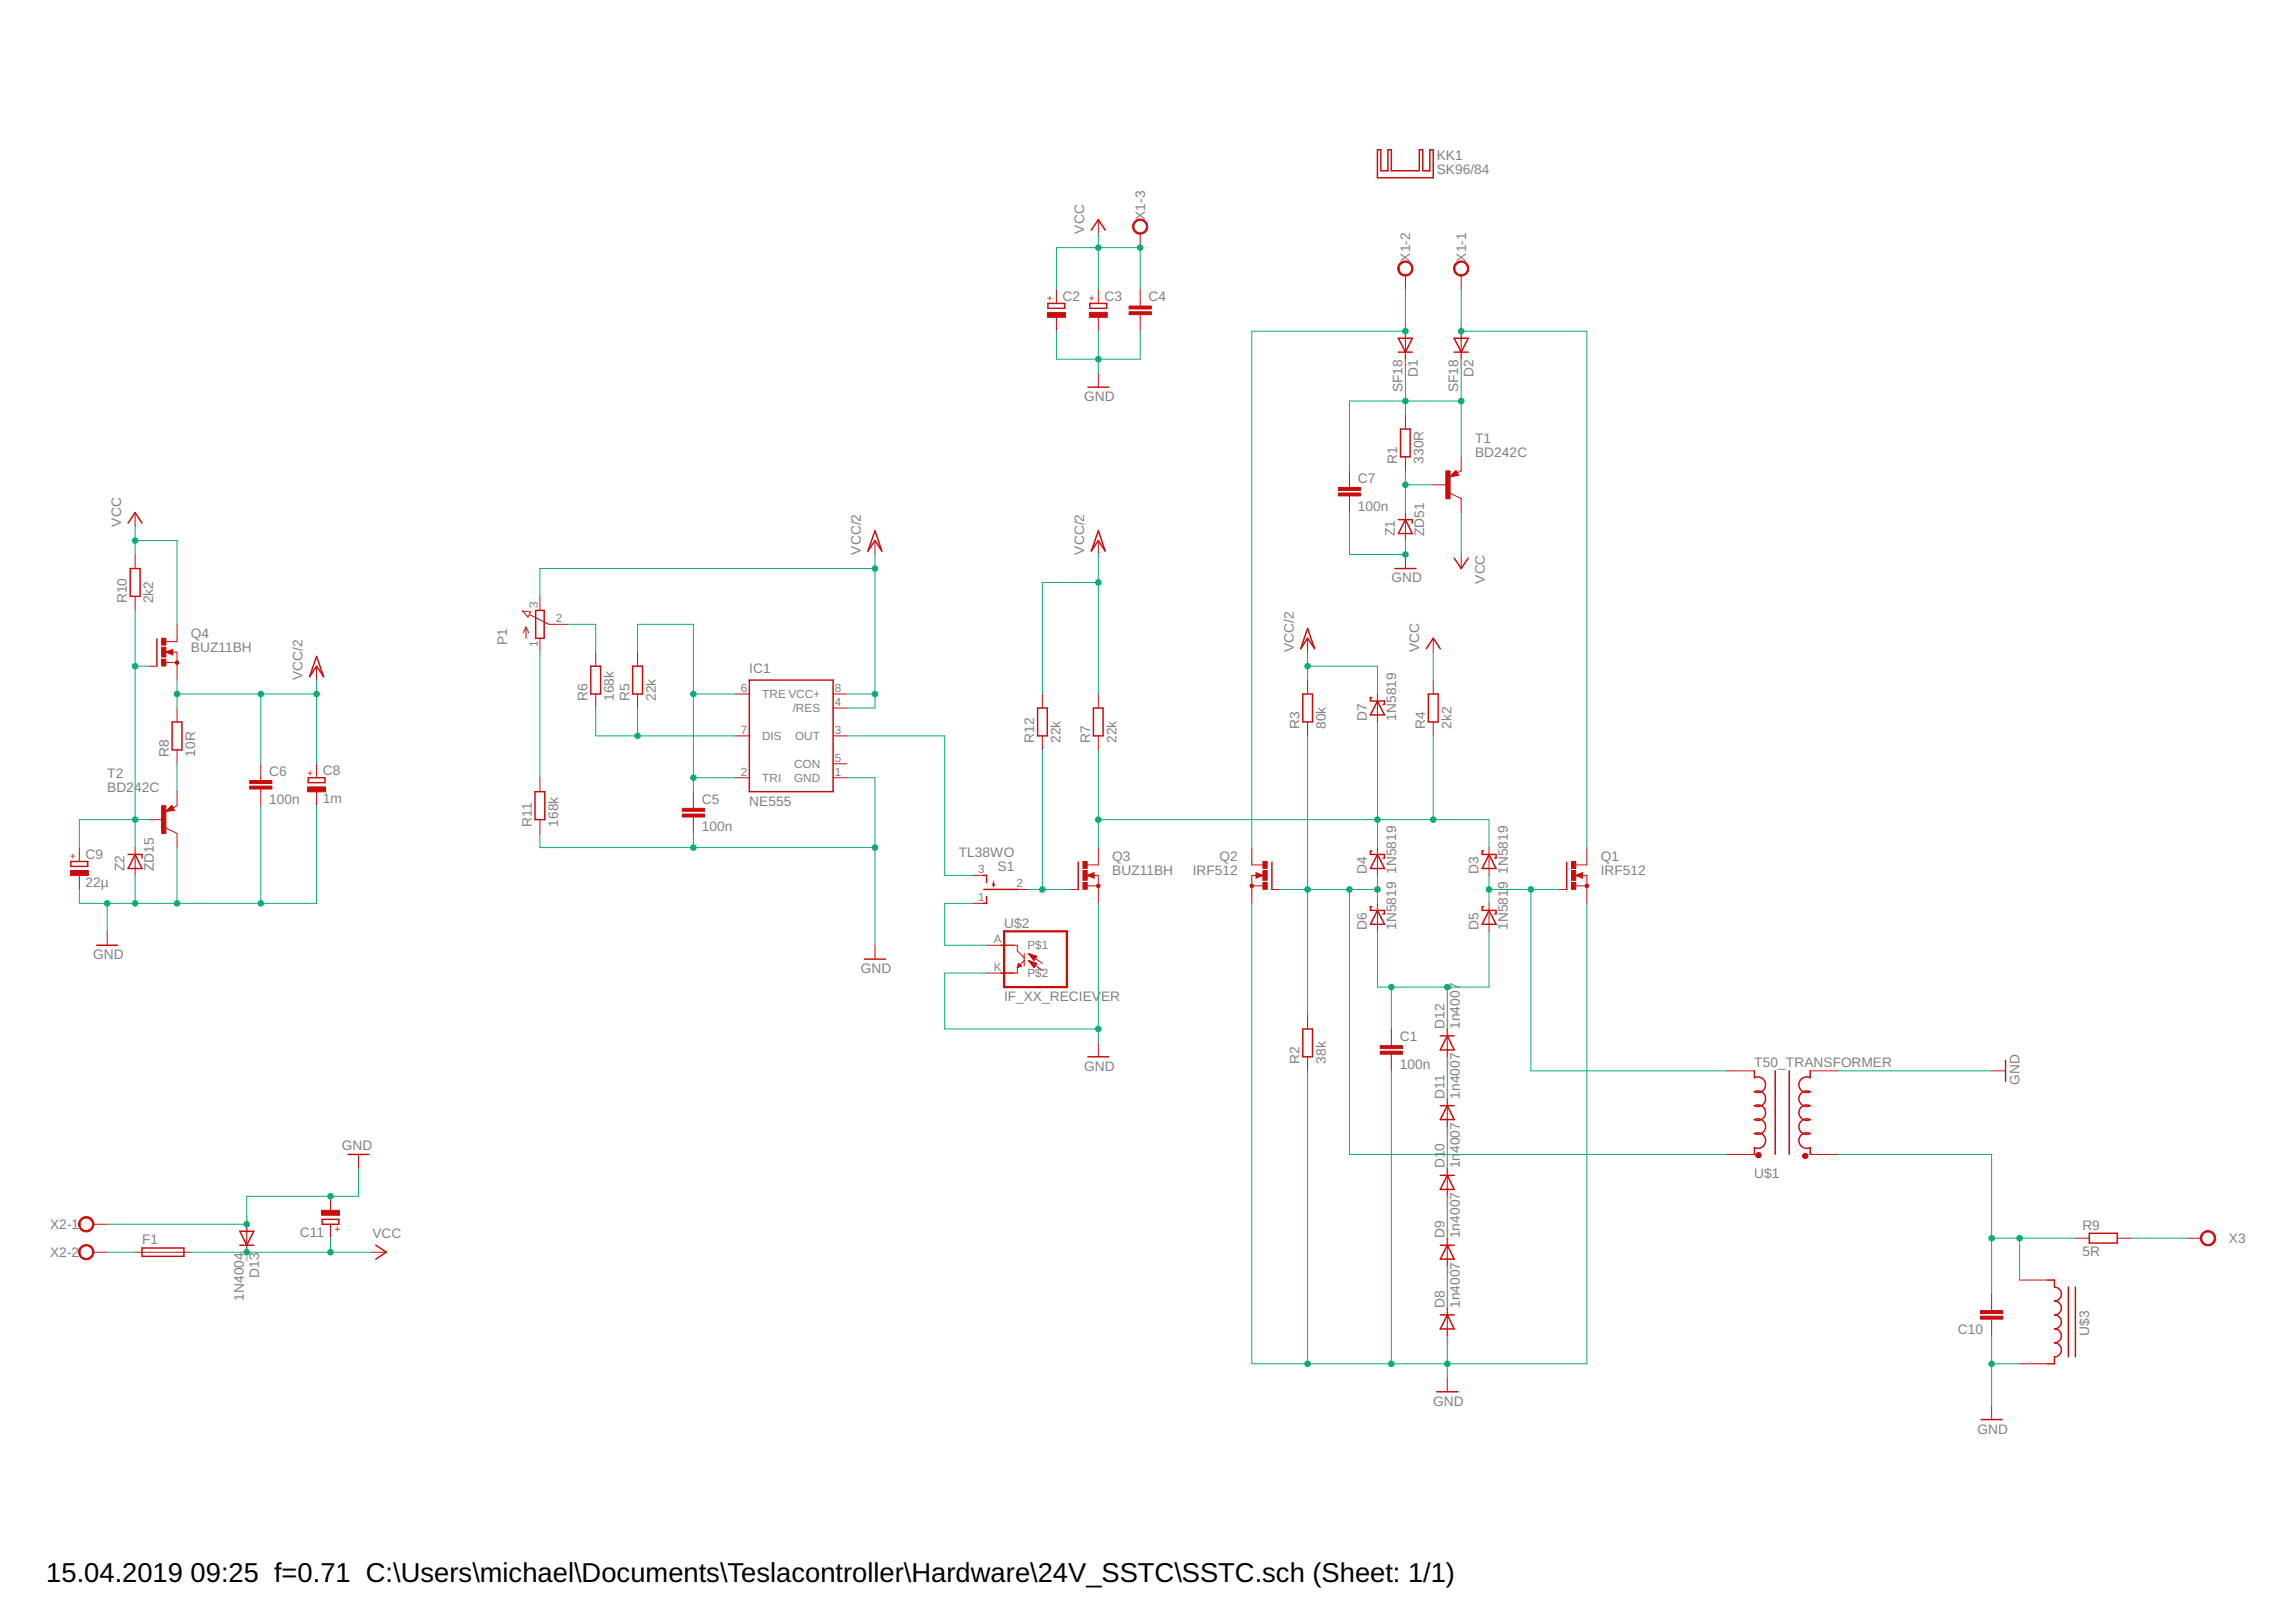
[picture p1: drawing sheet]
<svg xmlns="http://www.w3.org/2000/svg" width="297mm" height="210mm" viewBox="0 0 297 210" stroke-linecap="round" stroke-linejoin="round" font-family="sans-serif">
<defs><g id="words">
<g font-size="3.5">
<text x="6" y="204.7">15.04.2019</text>
<text x="24.7" y="204.7">09:25 f=0.71 C:\Users\michael\Documents\Teslacontroller\Hardware\24V_SSTC\SSTC.sch (Sheet: 1/1)</text>
</g>
<g font-size="1.8" fill="#808080">
<text x="185.9" y="22.6">SK96/84</text>
<text x="185.9" y="20.8">KK1</text>
<text x="148.1" y="28.4" transform="rotate(-90 148.1 28.4)">X1-3</text>
<text x="140.3" y="30.2" transform="rotate(-90 140.3 30.2)">VCC</text>
<text x="182.4" y="33.8" transform="rotate(-90 182.4 33.8)">X1-2</text>
<text x="189.7" y="33.8" transform="rotate(-90 189.7 33.8)">X1-1</text>
<text x="137.5" y="38.9">C2</text>
<text x="142.9" y="38.9">C3</text>
<text x="148.6" y="39">C4</text>
<text x="140.3" y="51.9">GND</text>
<text x="181.4" y="50.7" transform="rotate(-90 181.4 50.7)">SF18</text>
<text x="183.4" y="48.8" transform="rotate(-90 183.4 48.8)">D1</text>
<text x="188.7" y="50.7" transform="rotate(-90 188.7 50.7)">SF18</text>
<text x="190.6" y="48.8" transform="rotate(-90 190.6 48.8)">D2</text>
<text x="190.8" y="59.1">BD242C</text>
<text x="190.8" y="57.3">T1</text>
<text x="175.7" y="62.5">C7</text>
<text x="180.7" y="60" transform="rotate(-90 180.7 60)">R1</text>
<text x="184.2" y="60" transform="rotate(-90 184.2 60)">330R</text>
<text x="15.7" y="68.1" transform="rotate(-90 15.7 68.1)">VCC</text>
<text x="111.4" y="71.8" transform="rotate(-90 111.4 71.8)">VCC/2</text>
<text x="140.3" y="71.8" transform="rotate(-90 140.3 71.8)">VCC/2</text>
<text x="175.7" y="66.1">100n</text>
<text x="180.5" y="69.4" transform="rotate(-90 180.5 69.4)">Z1</text>
<text x="184.3" y="69.4" transform="rotate(-90 184.3 69.4)">ZD51</text>
<text x="180" y="75.4">GND</text>
<text x="192.1" y="75.5" transform="rotate(-90 192.1 75.5)">VCC</text>
<text x="16.4" y="78.1" transform="rotate(-90 16.4 78.1)">R10</text>
<text x="19.8" y="78.1" transform="rotate(-90 19.8 78.1)">2k2</text>
<text x="24.7" y="82.6">Q4</text>
<text x="65.6" y="83.5" transform="rotate(-90 65.6 83.5)">P1</text>
<text x="24.7" y="84.4">BUZ11BH</text>
<text x="39.1" y="88" transform="rotate(-90 39.1 88)">VCC/2</text>
<text x="96.9" y="87.1">IC1</text>
<text x="167.4" y="84.4" transform="rotate(-90 167.4 84.4)">VCC/2</text>
<text x="183.6" y="84.4" transform="rotate(-90 183.6 84.4)">VCC</text>
<text x="76" y="90.7" transform="rotate(-90 76 90.7)">R6</text>
<text x="79.4" y="90.7" transform="rotate(-90 79.4 90.7)">168k</text>
<text x="81.4" y="90.7" transform="rotate(-90 81.4 90.7)">R5</text>
<text x="84.8" y="90.7" transform="rotate(-90 84.8 90.7)">22k</text>
<text x="168.1" y="94.3" transform="rotate(-90 168.1 94.3)">R3</text>
<text x="171.5" y="94.3" transform="rotate(-90 171.5 94.3)">80k</text>
<text x="176.8" y="93.2" transform="rotate(-90 176.8 93.2)">D7</text>
<text x="180.6" y="93.2" transform="rotate(-90 180.6 93.2)">1N5819</text>
<text x="184.4" y="94.3" transform="rotate(-90 184.4 94.3)">R4</text>
<text x="187.8" y="94.3" transform="rotate(-90 187.8 94.3)">2k2</text>
<text x="13.9" y="100.7">T2</text>
<text x="21.8" y="97.9" transform="rotate(-90 21.8 97.9)">R8</text>
<text x="25.2" y="97.9" transform="rotate(-90 25.2 97.9)">10R</text>
<text x="34.8" y="100.4">C6</text>
<text x="41.8" y="100.3">C8</text>
<text x="133.8" y="96.1" transform="rotate(-90 133.8 96.1)">R12</text>
<text x="137.2" y="96.1" transform="rotate(-90 137.2 96.1)">22k</text>
<text x="141" y="96.1" transform="rotate(-90 141 96.1)">R7</text>
<text x="144.4" y="96.1" transform="rotate(-90 144.4 96.1)">22k</text>
<text x="13.9" y="102.5">BD242C</text>
<text x="34.8" y="104">100n</text>
<text x="41.8" y="103.9">1m</text>
<text x="68.8" y="107" transform="rotate(-90 68.8 107)">R11</text>
<text x="72.2" y="107" transform="rotate(-90 72.2 107)">168k</text>
<text x="90.8" y="107.6">100n</text>
<text x="90.8" y="104">C5</text>
<text x="96.9" y="104.3">NE555</text>
<text x="11.1" y="111.1">C9</text>
<text x="16.1" y="112.7" transform="rotate(-90 16.1 112.7)">Z2</text>
<text x="19.9" y="112.7" transform="rotate(-90 19.9 112.7)">ZD15</text>
<text x="124" y="110.9">TL38WO</text>
<text x="129.1" y="112.8">S1</text>
<text x="143.9" y="113.3">BUZ11BH</text>
<text x="143.9" y="111.5">Q3</text>
<text x="154.3" y="113.3">IRF512</text>
<text x="157.8" y="111.5">Q2</text>
<text x="176.8" y="113.1" transform="rotate(-90 176.8 113.1)">D4</text>
<text x="180.6" y="113.1" transform="rotate(-90 180.6 113.1)">1N5819</text>
<text x="191.3" y="113.1" transform="rotate(-90 191.3 113.1)">D3</text>
<text x="195.1" y="113.1" transform="rotate(-90 195.1 113.1)">1N5819</text>
<text x="207.1" y="113.3">IRF512</text>
<text x="207.1" y="111.5">Q1</text>
<text x="11.1" y="114.8">22µ</text>
<text x="195.1" y="115.1" transform="rotate(-90 195.1 115.1)">9</text>
<text x="12.1" y="124.1">GND</text>
<text x="111.4" y="125.9">GND</text>
<text x="129.9" y="120.1">U$2</text>
<text x="176.8" y="120.3" transform="rotate(-90 176.8 120.3)">D6</text>
<text x="180.6" y="120.3" transform="rotate(-90 180.6 120.3)">1N5819</text>
<text x="191.3" y="120.3" transform="rotate(-90 191.3 120.3)">D5</text>
<text x="195.1" y="120.3" transform="rotate(-90 195.1 120.3)">1N581</text>
<text x="129.9" y="129.5">IF_XX_RECIEV</text>
<text x="142.4" y="129.5">ER</text>
<text x="168.1" y="137.7" transform="rotate(-90 168.1 137.7)">R2</text>
<text x="171.5" y="137.7" transform="rotate(-90 171.5 137.7)">38k</text>
<text x="181.1" y="134.7">C1</text>
<text x="186.9" y="133.2" transform="rotate(-90 186.9 133.2)">D12</text>
<text x="188.9" y="133.2" transform="rotate(-90 188.9 133.2)">1n4007</text>
<text x="140.3" y="138.6">GND</text>
<text x="181.1" y="138.3">100n</text>
<text x="186.9" y="142.2" transform="rotate(-90 186.9 142.2)">D11</text>
<text x="188.9" y="142.2" transform="rotate(-90 188.9 142.2)">1n4007</text>
<text x="227" y="138">T50_TRANSFORMER</text>
<text x="261.3" y="140.4" transform="rotate(-90 261.3 140.4)">GND</text>
<text x="44.2" y="148.9">GND</text>
<text x="186.9" y="148.9" transform="rotate(-90 186.9 148.9)">0</text>
<text x="188.9" y="149.2" transform="rotate(-90 188.9 149.2)">4007</text>
<text x="186.9" y="151.2" transform="rotate(-90 186.9 151.2)">D1</text>
<text x="188.9" y="151.2" transform="rotate(-90 188.9 151.2)">1n</text>
<text x="227" y="152.5">U$1</text>
<text x="6.5" y="159.1">X2-1</text>
<text x="18.4" y="161">F1</text>
<text x="38.8" y="160">C11</text>
<text x="48.2" y="160.2">VCC</text>
<text x="186.9" y="160.2" transform="rotate(-90 186.9 160.2)">D9</text>
<text x="188.9" y="160.2" transform="rotate(-90 188.9 160.2)">1n4007</text>
<text x="269.4" y="159.2">R9</text>
<text x="288.4" y="160.9">X3</text>
<text x="6.5" y="162.7">X2-2</text>
<text x="33.5" y="165.3" transform="rotate(-90 33.5 165.3)">D13</text>
<text x="269.4" y="162.6">5R</text>
<text x="31.6" y="168.3" transform="rotate(-90 31.6 168.3)">1N4004</text>
<text x="186.9" y="169.3" transform="rotate(-90 186.9 169.3)">D8</text>
<text x="188.9" y="169.3" transform="rotate(-90 188.9 169.3)">1n4007</text>
<text x="253.3" y="172.6">C10</text>
<text x="270.3" y="172.9" transform="rotate(-90 270.3 172.9)">U$3</text>
<text x="185.4" y="181.9">GND</text>
<text x="255.9" y="185.5">GND</text>
</g>
<g font-size="1.5" fill="#808080">
<text x="69.6" y="83.7" transform="rotate(-90 69.6 83.7)">1</text>
<text x="69.6" y="78.7" transform="rotate(-90 69.6 78.7)">3</text>
<text x="71.9" y="80.5">2</text>
<text x="95.8" y="89.6">6</text>
<text x="108" y="89.6">8</text>
<text x="95.8" y="95">7</text>
<text x="98.6" y="90.4">TRE VCC+</text>
<text x="98.6" y="95.8">DIS</text>
<text x="102.6" y="92.2">/RES</text>
<text x="102.9" y="95.8">OUT</text>
<text x="108" y="95">3</text>
<text x="108" y="91.4">4</text>
<text x="95.8" y="100.4">2</text>
<text x="98.6" y="101.2">TRI</text>
<text x="102.7" y="101.2">GND</text>
<text x="102.7" y="99.4">CON</text>
<text x="108" y="100.4">1</text>
<text x="108" y="98.6">5</text>
<text x="126.5" y="113">3</text>
<text x="126.5" y="116.6">1</text>
<text x="131.5" y="114.8">2</text>
<text x="128.6" y="122.1">A</text>
<text x="128.6" y="125.7">K</text>
<text x="132.9" y="122.9">P$1</text>
<text x="132.9" y="126.5">P$2</text>
</g>
<g font-size="1.3" fill="#c90d0c">
<text x="136.3" y="39" transform="rotate(-90 136.3 39)">+</text>
<text x="141.7" y="39" transform="rotate(-90 141.7 39)">+</text>
<text x="40.5" y="100.4" transform="rotate(-90 40.5 100.4)">+</text>
<text x="9.8" y="111.2" transform="rotate(-90 9.8 111.2)">+</text>
<text x="44.1" y="159.5" transform="rotate(-90 44.1 159.5)">+</text>
</g>
<g font-size=".4" fill="#ffba08">
<text x="182" y="47.7" transform="rotate(-90 182 47.7)">SpiceOrder 2</text>
<text x="182" y="44.1" transform="rotate(-90 182 44.1)">SpiceOrder 1</text>
<text x="189.2" y="47.7" transform="rotate(-90 189.2 47.7)">SpiceOrder 2</text>
<text x="189.2" y="44.1" transform="rotate(-90 189.2 44.1)">SpiceOrder 1</text>
<text x="187.4" y="138" transform="rotate(-90 187.4 138)">SpiceOrder 1</text>
<text x="187.4" y="134.4" transform="rotate(-90 187.4 134.4)">SpiceOrder 2</text>
<text x="187.4" y="143.4" transform="rotate(-90 187.4 143.4)">SpiceOrder 2</text>
<text x="187.4" y="147" transform="rotate(-90 187.4 147)">SpiceOrder 1</text>
<text x="187.4" y="152.4" transform="rotate(-90 187.4 152.4)">SpiceOrder 2</text>
<text x="32.1" y="159.6" transform="rotate(-90 32.1 159.6)">SpiceOrder 1</text>
<text x="187.4" y="161.4" transform="rotate(-90 187.4 161.4)">SpiceOrder 2</text>
<text x="187.4" y="156" transform="rotate(-90 187.4 156)">SpiceOrder 1</text>
<text x="32.1" y="163.2" transform="rotate(-90 32.1 163.2)">SpiceOrder 2</text>
<text x="187.4" y="165.1" transform="rotate(-90 187.4 165.1)">SpiceOrder 1</text>
<text x="187.4" y="170.5" transform="rotate(-90 187.4 170.5)">SpiceOrder 2</text>
<text x="187.4" y="174.1" transform="rotate(-90 187.4 174.1)">SpiceOrder 1</text>
</g>
</g></defs>
<g fill="none" stroke="#c90d0c" stroke-width=".19">
<path d="M178.2 19.4h.4v2.7h1v-2.7h.4v2.7h3.6v-2.7h.5v2.7h.9v-2.7h.4v3.6h-7.2zM135.6 39.3h2.2v.6h-2.2zM141 39.3h2.2v.6h-2.2zM141.2 29.8l.9-1.4 .9 1.4M140.7 50.1h2.7M180.9 43.8h1.8l-.9 1.8zM180.9 45.6h1.8M181.2 55.5h1.2v3.6h-1.2zM188.1 45.6h1.8M188.1 43.8h1.8l-.9 1.8zM16.6 67.7l.9-1.4 .9 1.4M16.8 73.6h1.3v3.6h-1.3z"/>
<path d="M69.3 79h1.1v3.6h-1.1zM113.2 68.7l.9 2.6-.9-1.3-.9 1.3zM142.1 68.7l.9 2.6-.9-1.3-.9 1.3zM180.5 73.6h2.7M180.9 67.2h1.8v.5M181.8 67.2l.9 1.8h-1.8zM188.1 72.2l.9 1.4 .9-1.4M188.3 61.4h-.3l.3-.2 .2 .3-.7 .1 .5-.6 .3 .5M20.3 82.7v3.5M22.3 93.4h1.2v3.6h-1.2zM41 84.9l.9 2.7-.9-1.4-1 1.4zM76.4 86.2h1.3v3.6h-1.3z"/>
<path d="M81.9 86.2h1.2v3.6h-1.2zM96.9 88h10.9v14.4h-10.9zM134.2 91.6h1.3v3.6h-1.3zM141.5 91.6h1.2v3.6h-1.2zM168.6 89.8h1.2v3.6h-1.2zM169.2 81.3l.9 2.6-.9-1.3-.9 1.3zM177.5 90.3h-.2v.4h1.8v.5h-.2M178.2 90.7l.9 1.8h-1.8zM184.5 83.9l.9-1.3 .9 1.3M184.8 89.8h1.3v3.6h-1.3zM9.2 111.5h2.1v.6h-2.1zM16.6 110.6h1.8v.4"/>
<path d="M17.5 110.6l.9 1.8h-1.8zM22.2 104.7h-.3l.3-.2 .2 .3-.8 .1 .6-.5 .2 .4M39.9 100.6h2.1v.7h-2.1zM69.2 102.4h1.3v3.7h-1.3zM127.2 113.3h.4v.9M127.3 115.1h4.4M127.6 116v.9h-.4M139.5 111.6v3.5M164.5 111.6v3.5M177.5 110.1h-.2v.5h1.8v.4h-.2M177.5 117.3h-.2v.5h1.8v.5h-.2M178.2 110.6l.9 1.8h-1.8z"/>
<path d="M178.2 117.8l.9 1.8h-1.8zM191.9 110.1h-.2v.5h1.8v.4h-.1M191.9 117.3h-.2v.5h1.8v.5h-.1M192.6 110.6l.9 1.8h-1.8zM192.6 117.8l.9 1.8h-1.8zM202.7 111.6v3.5M12.5 122.3h2.7M111.8 124.1h2.8M140.7 136.8h2.7M168.6 133.2h1.2v3.6h-1.2zM186.3 134h1.8M187.2 134l.9 1.9h-1.8z"/>
<path d="M227 138.6v.9a1.01 1.01 0 0 1 1.4 .9 1.01 1.01 0 0 1-1.4 .9 1 1 0 0 1 1.4 .9 1 1 0 0 1-1.4 .9 1 1 0 0 1 1.4 .9 1 1 0 0 1-1.4 .9 1 1 0 0 1 1.4 .9 1 1 0 0 1-1.4 .9 1.01 1.01 0 0 1 1.4 .9 1.01 1.01 0 0 1-1.4 .9v.9M229.7 138.6v10.8M231.5 138.6v10.8M234.2 138.6v.9a1.02 1.02 0 0 0-1.5 .9 1.02 1.02 0 0 0 1.5 .9 1.01 1.01 0 0 0-1.5 .9 1.01 1.01 0 0 0 1.5 .9 1.01 1.01 0 0 0-1.5 .9 1.01 1.01 0 0 0 1.5 .9 1.01 1.01 0 0 0-1.5 .9 1.01 1.01 0 0 0 1.5 .9 1.02 1.02 0 0 0-1.5 .9 1.02 1.02 0 0 0 1.5 .9v.9M259.5 137.2v2.7M31 159.3h1.8l-.9 1.8zM41.7 157.8h2.1v.6h-2.1zM45 149.4h2.7M186.3 152.1h1.8M186.3 143.1h1.8M187.2 152.1l.9 1.8h-1.8zM187.2 143.1l.9 1.8h-1.8z"/>
<path d="M270.3 159.6h3.6v1.3h-3.6zM18.4 161.5h5.4v1.1h-5.4zM31 161.1h1.8M48.6 161.1l1.4 1-1.4 .8M186.3 170.2h1.8M186.3 161.1h1.8M187.2 170.2l.9 1.8h-1.8zM187.2 161.1l.9 1.8h-1.8zM264.9 165.7h.9v.9a.9 .9 0 0 1 .9 .9 .9 .9 0 0 1-.9 .9 .9 .9 0 0 1 .9 .9 .9 .9 0 0 1-.9 .9 .91 .91 0 0 1 .9 .9 .91 .91 0 0 1-.9 .9 .9 .9 0 0 1 .9 .9 .9 .9 0 0 1-.9 .9 .9 .9 0 0 1 .9 .9 .9 .9 0 0 1-.9 .9v.9h-.9M267.6 166.6v9M268.5 166.6v9M185.9 180.1h2.7"/>
<path d="M256.3 183.7h2.7"/>
</g>
<g fill="none" stroke="#c90d0c" stroke-width=".13">
<path d="M136.7 37.4v1.9M142.1 28.4v1.8M142.1 37.4v1.9M147.5 30.2v1.8M147.5 37.4v2.2M181.8 35.6v1.8M189 35.6v1.8M136.7 41.1v1.8M142.1 41.1v1.8M142.1 48.3v1.8M147.5 40.7v2.2M181.8 42.9v3.6"/>
<path d="M181.8 53.7v1.8M181.8 59.1v1.8M189 42.9v3.6M189 59.1v1.8l-.5 .3M17.5 66.3v1.9M17.5 71.8v1.8M17.5 77.2v1.8M67.6 79.1l1 .1-.3 .7zM68.5 79.5l2.5 1.3h2.5M69.8 77.2v1.8M113.2 70v1.8M142.1 70v1.8"/>
<path d="M174.6 60.9v2.2M174.6 64.2v2.1M181.8 66.3v3.7M181.8 71.8v1.8M185.4 62.7h1.8M187.6 63.8l1.4 .7v1.8M188.4 60.9l.3 .6-1.1 .2zM189 71.8v1.8M19.3 86.2h1M21.4 85.7h1.5M21.4 84.4l1-.4v.8zM22.3 84.4h.6v3.6"/>
<path d="M22.9 80.8v2.2h-1.4M22.9 91.6v1.8M22.9 97v1.8M33.7 98.8v2.2M41 86.2v1.8M41 98.8v1.8M68.1 81.2v1.4M68.1 81.2l-.4 .7M68.1 81.2l.3 .7M69.8 82.6v1.8M77.1 84.4v1.8M77.1 89.8v1.8"/>
<path d="M82.5 84.4v1.8M82.5 89.8v1.8M95.1 89.8h1.8M95.1 95.2h1.8M107.8 89.8h1.8M107.8 95.2h1.8M107.8 98.8h1.8M107.8 91.6h1.8M134.9 89.8v1.8M134.9 95.2v1.8M142.1 89.8v1.8M142.1 95.2v1.8"/>
<path d="M169.2 82.6v1.8M169.2 88v1.8M169.2 93.4v1.8M178.2 89.8v3.6M185.4 82.6v1.8M185.4 88v1.8M185.4 93.4v1.8M10.3 109.7v1.8M10.3 113.3v1.8M17.5 109.7v3.6M19.3 106.1h1.8M21.4 107.1l1.5 .8v1.8"/>
<path d="M22.2 104.2l.4 .7-1.1 .1zM22.9 102.4v1.9l-.5 .3M33.7 102.1v2.2M41 102.4v1.9M69.8 100.6v1.8M69.8 106.1v1.8M89.7 102.4v2.2M89.7 105.7v2.2M95.1 100.6h1.8M107.8 100.6h1.8M125.8 113.3h1.8M125.8 116.9h1.8"/>
<path d="M128.4 114.4l.1 .3M128.5 114v.7M128.7 114.4l-.2 .3M131.3 115.1h1.8M138.5 115.1h1M140.6 114.6h1.5M140.6 113.3l.9-.4v.7zM141.5 113.3h.6v3.6M142.1 109.7v2.2h-1.4M161.9 109.7v2.2h1.5M161.9 114.6h1.5M162.5 112.9l.9 .4-.9 .3z"/>
<path d="M162.6 113.3h-.7v3.6M164.5 115.1h1.1M178.2 109.7v3.6M178.2 116.9v3.6M192.6 109.7v3.6M192.6 116.9v3.6M201.7 115.1h1M203.8 114.6h1.5M203.8 113.3l.9-.4v.7zM204.7 113.3h.6v3.6M205.3 109.7v2.2h-1.4M13.9 120.5v1.8"/>
<path d="M113.2 122.3v1.8M127.6 122.3h4v.7l.9 1M131.6 125.2v.7h-4M131.6 125.2h.1M131.7 125.1h.3M131.7 125h.4M131.7 124.9h.4M131.7 124.9h.3M131.7 124.8h.2M131.8 124.7l.3 .3-.5 .2zM131.8 124.7h.1M132.5 123.4v1.6"/>
<path d="M132.5 124.3l-.9 .9M133.1 124.3l1.8 1.3M133.1 124.3l1 .4-.3 .5zM133.1 123.4l1.8 1.3M133.1 123.4l.7 .9 .3-.5M133.1 123.4l1 .4M133.1 123.4h.1M133.1 124.3h.1M133.1 123.5h.2M133.1 124.4h.2M133.2 123.6h.3M133.2 124.5h.4"/>
<path d="M133.2 123.6h.6M133.3 124.6h.5M133.3 123.7h.7M133.3 124.6h.7M133.4 124.7h.7M133.4 123.8h.7M133.4 124.8h.6M133.4 123.9h.7M133.5 124.9h.5M133.5 124h.5M133.6 124.9h.4M133.6 124.1h.3"/>
<path d="M133.6 125h.3M133.7 124.2h.2M133.7 125.1h.2M133.7 124.2h.1M133.8 125.2h.1M142.1 135v1.8M169.2 131.3v1.9M169.2 136.8v1.8M180 133.2v2.1M180 136.4v2.2M187.2 133.2v3.6M223.4 138.6h3.6"/>
<path d="M234.2 138.6h3.6M257.7 138.6h1.8M12.1 158.4h1.8M31.9 158.4v3.7M42.8 154.8v1.8M42.8 158.4v1.8M46.4 149.4v1.8M187.2 142.2v3.6M187.2 151.2v3.6M223.4 149.4h3.6M234.2 149.4h3.6M12.1 162.1h1.8"/>
<path d="M17.5 162.1h7.2M48.2 162.1h1.8M187.2 160.2v3.7M187.2 169.3v3.6M187.2 178.3v1.8M257.7 167.4v2.2M257.7 170.7v2.2M261.3 165.7h3.6M261.3 176.5h3.6M268.5 160.2h1.8M273.9 160.2h1.8M282.9 160.2h1.9"/>
<path d="M257.7 181.9v1.8"/>
</g>
<path d="M22.3 84.2l-.7 .2 .7 .2v-.2h-.2M141.5 113.1l-.7 .2 .7 .2v-.2h-.2M162.6 113.1l.6 .2-.6 .2v-.2h.2M204.7 113.1l-.7 .2 .7 .2v-.2h-.2" fill="none" stroke="#c90d0c" stroke-width=".23"/>
<g fill="#c90d0c" stroke="#c90d0c" stroke-width=".13">
<path d="M227.2 149.3l.3-.2a.35 .35 0 0 1 .3 .3 .35 .35 0 0 1-.1 .4h-.3l-.2-.3h.4h-.4z" fill-rule="evenodd"/>
<path d="M233.3 149.4a.36 .36 0 0 1 .4-.1 .36 .36 0 0 1 .2 .4 .36 .36 0 0 1-.6 .1l-.1-.2h.4h-.4z" fill-rule="evenodd"/>
<path d="M141.9 114.5h.3l.1 .1-.1 .2h-.3z" fill-rule="evenodd"/>
<path d="M188.2 34.2a.99 .99 0 0 1 1.6-.1 .99 .99 0 0 1-.4 1.6 .99 .99 0 0 1-1.4-.9h.2a.82 .82 0 0 1 1.1-.8 .82 .82 0 0 1 .3 1.3 .82 .82 0 0 1-1.3-.3l-.1-.2h-.2z" fill-rule="evenodd"/>
<path d="M181.2 34a.99 .99 0 0 1 1.5 .3 .99 .99 0 0 1-.6 1.4 .99 .99 0 0 1-1.3-.9h.2a.82 .82 0 0 1 1.1-.8 .82 .82 0 0 1 .3 1.3 .82 .82 0 0 1-1.4-.3v-.2h-.2l.1-.3z" fill-rule="evenodd"/>
<path d="M146.9 28.6a.99 .99 0 0 1 1.5 .3 .99 .99 0 0 1-.7 1.4 .99 .99 0 0 1-1.2-1h.2a.82 .82 0 0 1 1.1-.7 .82 .82 0 0 1 .3 1.3 .82 .82 0 0 1-1.4-.3v-.3h-.2l.1-.3z" fill-rule="evenodd"/>
<path d="M22.7 85.6l.2-.1 .2 .1v.3h-.4z" fill-rule="evenodd"/>
<path d="M10.5 157.6a.99 .99 0 0 1 1.5 .4 .99 .99 0 0 1-.6 1.4 .99 .99 0 0 1-1.2-1h.2a.81 .81 0 0 1 1.1-.6 .81 .81 0 0 1 .2 1.3 .81 .81 0 0 1-1.3-.4v-.3h-.2v-.3z" fill-rule="evenodd"/>
<path d="M10.3 161.5a1 1 0 0 1 1.7-.1 1 1 0 0 1-.5 1.6 1 1 0 0 1-1.3-.9h.2a.81 .81 0 0 1 1.1-.7 .81 .81 0 0 1 .2 1.3 .81 .81 0 0 1-1.3-.4v-.2h-.2z" fill-rule="evenodd"/>
<path d="M285 159.5a1 1 0 0 1 1.6 .3 1 1 0 0 1-.7 1.4 1 1 0 0 1-1.3-1h.2a.81 .81 0 0 1 1.2-.7 .81 .81 0 0 1 .2 1.3 .81 .81 0 0 1-1.3-.3l-.1-.3h-.2l.1-.3z" fill-rule="evenodd"/>
<circle cx="205.3" cy="114.6" r=".24"/>
<circle cx="161.9" cy="114.6" r=".24"/>
</g>
<g fill="#c90d0c" stroke="#c90d0c" stroke-width=".13">
<path d="M203.3 114.2h.6v.9h-.6z"/>
<path d="M203.3 111.5h.6v.9h-.6z"/>
<path d="M203.3 112.6h.6v1.3h-.6z"/>
<path d="M163.4 114.2h.5v.9h-.5z"/>
<path d="M163.4 111.5h.5v.9h-.5z"/>
<path d="M163.4 112.6h.5v1.3h-.5z"/>
<path d="M187 60.9h.6v3.6h-.6z"/>
<path d="M20.9 104.3h.6v3.6h-.6z"/>
<path d="M140.1 114.2h.6v.9h-.6z"/>
<path d="M140.1 111.5h.6v.9h-.6z"/>
<path d="M140.1 112.6h.6v1.3h-.6z"/>
<path d="M135.5 40.4h2.3v.7h-2.3z"/>
<path d="M140.9 40.4h2.4v.7h-2.4z"/>
<path d="M146.1 40.3h2.8v.4h-2.8z"/>
<path d="M146.1 39.6h2.8v.4h-2.8z"/>
<path d="M20.9 85.3h.6v.9h-.6z"/>
<path d="M20.9 82.6h.6v.9h-.6z"/>
<path d="M20.9 83.8h.6v1.2h-.6z"/>
<path d="M178.6 136h2.8v.4h-2.8z"/>
<path d="M178.6 135.3h2.8v.4h-2.8z"/>
<path d="M88.3 105.3h2.8v.4h-2.8z"/>
<path d="M88.3 104.6h2.8v.4h-2.8z"/>
<path d="M32.3 101.7h2.9v.4h-2.9z"/>
<path d="M32.3 101h2.9v.4h-2.9z"/>
<path d="M173.1 63.8h2.9v.4h-2.9z"/>
<path d="M173.1 63.1h2.9v.4h-2.9z"/>
<path d="M39.8 101.8h2.3v.7h-2.3z"/>
<path d="M9.1 112.6h2.3v.7h-2.3z"/>
<path d="M256.2 169.6h2.9v.4h-2.9z"/>
<path d="M256.2 170.3h2.9v.4h-2.9z"/>
<path d="M41.6 156.6h2.3v.7h-2.3z"/>
</g>
<path d="M129.9 120.5h8.1v7.2h-8.1z" fill="none" stroke="#c90d0c" stroke-width=".3"/>
<g fill="none" stroke="#0dab76" stroke-width=".13">
<path d="M136.7 37.4v-5.4h10.8v5.4M142.1 30.2v7.2M181.8 37.4v5.5h-19.9v66.8M189 37.4v5.5h16.3v66.8M136.7 42.9v3.6h10.8v-3.6M142.1 42.9v5.4M181.8 46.5v7.2M189 51.9h-14.4v9M189 46.5v12.6M17.5 70h5.4v10.8M17.5 68.2v3.6M17.5 79v30.7"/>
<path d="M113.2 71.8v19.8h-3.6M113.2 73.6h-43.4v3.6M142.1 71.8v18M142.1 75.4h-7.2v14.4M174.6 66.3v5.5h7.2v-1.8M181.8 60.9v5.4M181.8 62.7h3.6M189 66.3v5.5M17.5 86.2h1.8M22.9 88v3.6M22.9 98.8v3.6M22.9 89.8h18.1"/>
<path d="M33.7 89.8v9M41 88v10.8M69.8 84.4v16.2M73.5 80.8h3.6v3.6M77.1 91.6v3.6h18M82.5 84.4v-3.6h7.2v21.6M82.5 91.6v3.6M89.7 89.8h5.4M109.6 95.2h12.6v18.1h3.6M109.6 89.8h3.6M134.9 97v18.1M142.1 97v12.7"/>
<path d="M169.2 84.4v3.6M169.2 95.2v36.1M169.2 86.2h9v3.6M178.2 93.4v16.3M185.4 84.4v3.6M185.4 95.2v10.9M13.9 116.9v3.6M17.5 113.3v3.6M19.3 106.1h-9v3.6M22.9 109.7v7.2M33.7 104.3v12.6M41 104.3v12.6h-30.7v-1.8"/>
<path d="M69.8 107.9v1.8h43.4M89.7 107.9v1.8M89.7 100.6h5.4M109.6 100.6h3.6v21.7M125.8 116.9h-3.6v5.4h5.4M133.1 115.1h5.4M142.1 116.9v18.1M142.1 106.1h50.5v3.6M161.9 116.9v59.6h43.4v-59.6M165.6 115.1h12.6M174.6 115.1v34.3h48.8M178.2 113.3v3.6"/>
<path d="M192.6 113.3v3.6M192.6 115.1h9.1M198.1 115.1v23.5h25.3M127.6 125.9h-5.4v7.3h19.9M169.2 138.6v37.9M178.2 120.5v7.2h14.4v-7.2M180 127.7v5.5M180 138.6v37.9M187.2 127.7v5.5M187.2 136.8v5.4M237.8 138.6h19.9M46.4 151.2v3.6h-14.5v3.6h-18"/>
<path d="M187.2 145.8v5.4M187.2 154.8v5.4M237.8 149.4h19.9v18M13.9 162.1h3.6M24.7 162.1h23.5M42.8 160.2v1.9M187.2 163.9v5.4M187.2 172.9v5.4M257.7 176.5h3.6M257.7 172.9v9M257.7 160.2h10.8M261.3 160.2v5.5"/>
<path d="M275.7 160.2h7.2"/>
</g>
<g fill="#0dab76" stroke="#0dab76" stroke-width=".13">
<circle cx="187.2" cy="176.5" r=".36"/>
<circle cx="169.2" cy="176.5" r=".36"/>
<circle cx="180" cy="176.5" r=".36"/>
<circle cx="181.8" cy="71.8" r=".36"/>
<circle cx="31.9" cy="158.4" r=".36"/>
<circle cx="42.8" cy="154.8" r=".36"/>
<circle cx="142.1" cy="46.5" r=".36"/>
<circle cx="17.5" cy="116.9" r=".36"/>
<circle cx="13.9" cy="116.9" r=".36"/>
<circle cx="22.9" cy="116.9" r=".36"/>
<circle cx="33.7" cy="116.9" r=".36"/>
<circle cx="142.1" cy="133.2" r=".36"/>
<circle cx="257.7" cy="176.5" r=".36"/>
<circle cx="89.7" cy="109.7" r=".36"/>
<circle cx="113.2" cy="109.7" r=".36"/>
<circle cx="31.9" cy="162.1" r=".36"/>
<circle cx="42.8" cy="162.1" r=".36"/>
<circle cx="142.1" cy="32" r=".36"/>
<circle cx="147.5" cy="32" r=".36"/>
<circle cx="17.5" cy="70" r=".36"/>
<circle cx="187.2" cy="127.7" r=".36"/>
<circle cx="180" cy="127.7" r=".36"/>
<circle cx="178.2" cy="115.1" r=".36"/>
<circle cx="174.6" cy="115.1" r=".36"/>
<circle cx="169.2" cy="115.1" r=".36"/>
<circle cx="192.6" cy="115.1" r=".36"/>
<circle cx="198.1" cy="115.1" r=".36"/>
<circle cx="185.4" cy="106.1" r=".36"/>
<circle cx="178.2" cy="106.1" r=".36"/>
<circle cx="142.1" cy="106.1" r=".36"/>
<circle cx="181.8" cy="42.9" r=".36"/>
<circle cx="189" cy="42.9" r=".36"/>
<circle cx="181.8" cy="51.9" r=".36"/>
<circle cx="189" cy="51.9" r=".36"/>
<circle cx="181.8" cy="62.7" r=".36"/>
<circle cx="261.3" cy="160.2" r=".36"/>
<circle cx="257.7" cy="160.2" r=".36"/>
<circle cx="17.5" cy="106.1" r=".36"/>
<circle cx="17.5" cy="86.2" r=".36"/>
<circle cx="22.9" cy="89.8" r=".36"/>
<circle cx="33.7" cy="89.8" r=".36"/>
<circle cx="41" cy="89.8" r=".36"/>
<circle cx="169.2" cy="86.2" r=".36"/>
<circle cx="142.1" cy="75.4" r=".36"/>
<circle cx="113.2" cy="89.8" r=".36"/>
<circle cx="113.2" cy="73.6" r=".36"/>
<circle cx="82.5" cy="95.2" r=".36"/>
<circle cx="89.7" cy="100.6" r=".36"/>
<circle cx="89.7" cy="89.8" r=".36"/>
<circle cx="134.9" cy="115.1" r=".36"/>
</g>
<use href="#words"/>
</svg>
